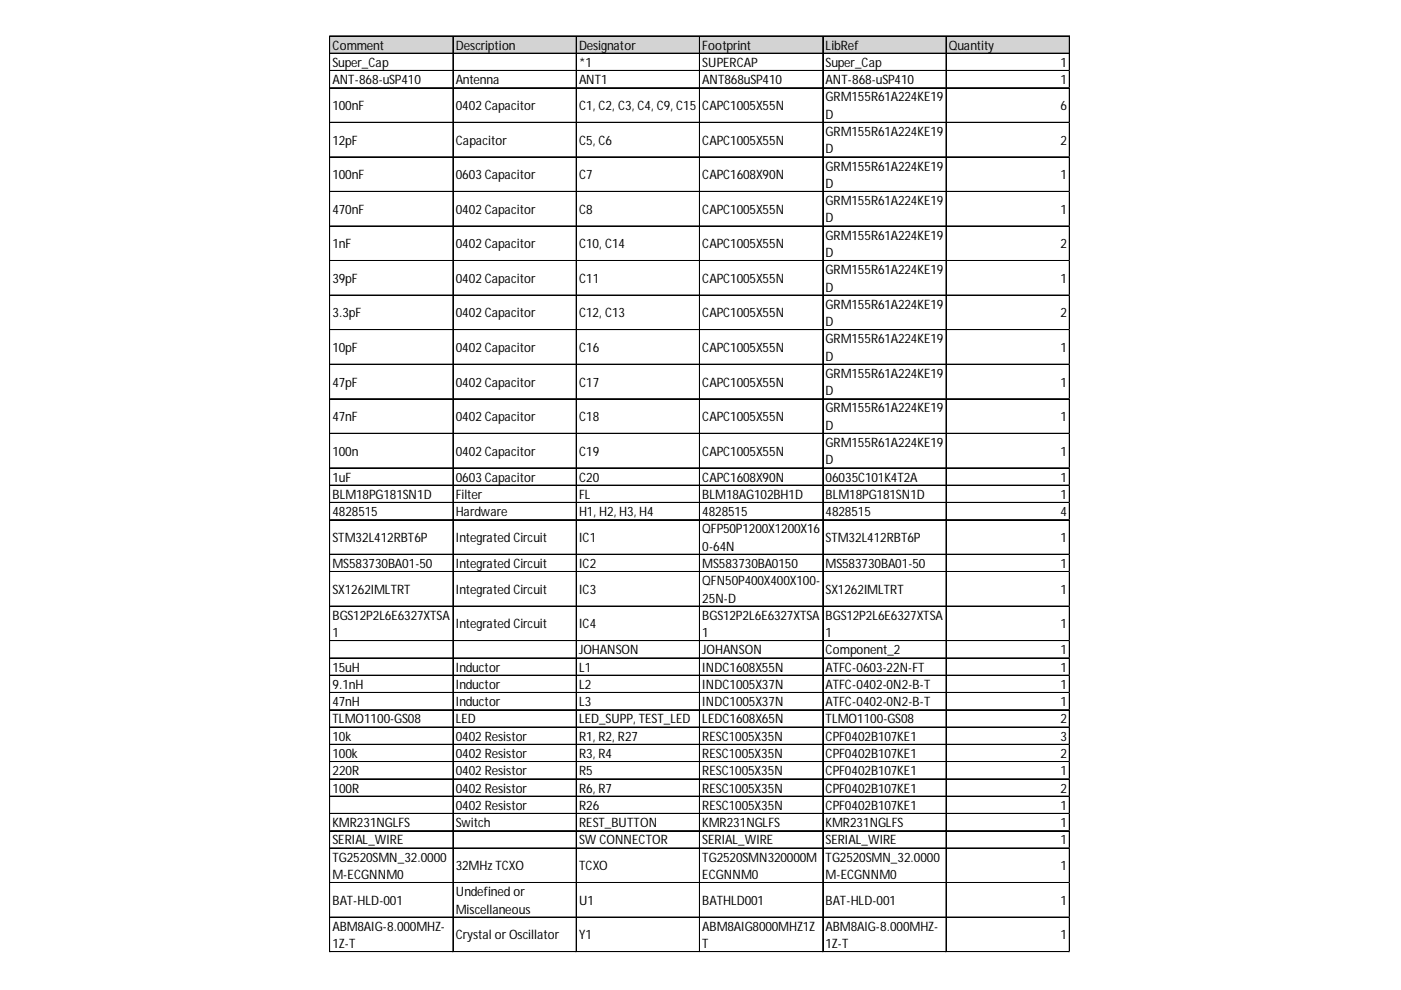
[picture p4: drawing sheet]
<svg xmlns="http://www.w3.org/2000/svg" width="297mm" height="210mm" viewBox="0 0 297 210" stroke-linecap="round" stroke-linejoin="round" font-family="sans-serif">
<defs><g id="words">
<g font-size="2.7">
<text x="70.5" y="10.5">Comment</text>
<text x="96.6" y="10.5">Description</text>
<text x="122.8" y="10.5">Designator</text>
<text x="148.9" y="10.5">Footprint</text>
<text x="175" y="10.5">LibRef</text>
<text x="201.2" y="10.5">Quantity</text>
<text x="70.5" y="14.2">Super_Cap</text>
<text x="70.5" y="17.9">ANT-868-uSP410</text>
<text x="96.6" y="17.9">Antenna</text>
<text x="122.8" y="14.2">*1</text>
<text x="122.8" y="17.9">ANT1</text>
<text x="148.9" y="14.2">SUPERCAP</text>
<text x="148.9" y="17.9">ANT868uSP410</text>
<text x="175" y="14.2">Super_Cap</text>
<text x="175" y="17.9">ANT-868-uSP410</text>
<text x="224.9" y="14.2">1</text>
<text x="224.9" y="17.9">1</text>
<text x="70.5" y="23.3">100nF</text>
<text x="96.6" y="23.3">0402 Capacitor</text>
<text x="122.8" y="23.3">C1, C2, C3, C4, C9, C15</text>
<text x="148.9" y="23.3">CAPC1005X55N</text>
<text x="175" y="21.5">GRM155R61A224KE19</text>
<text x="224.9" y="23.3">6</text>
<text x="175" y="25.2">D</text>
<text x="175" y="28.8">GRM155R61A224KE19</text>
<text x="70.5" y="30.7">12pF</text>
<text x="96.6" y="30.7">Capacitor</text>
<text x="122.8" y="30.7">C5, C6</text>
<text x="148.9" y="30.7">CAPC1005X55N</text>
<text x="175" y="32.5">D</text>
<text x="224.9" y="30.7">2</text>
<text x="70.5" y="38">100nF</text>
<text x="96.6" y="38">0603 Capacitor</text>
<text x="122.8" y="38">C7</text>
<text x="148.9" y="38">CAPC1608X90N</text>
<text x="175" y="36.2">GRM155R61A224KE19</text>
<text x="175" y="39.8">D</text>
<text x="224.9" y="38">1</text>
<text x="70.5" y="45.3">470nF</text>
<text x="96.6" y="45.3">0402 Capacitor</text>
<text x="122.8" y="45.3">C8</text>
<text x="148.9" y="45.3">CAPC1005X55N</text>
<text x="175" y="43.5">GRM155R61A224KE19</text>
<text x="175" y="47.2">D</text>
<text x="224.9" y="45.3">1</text>
<text x="70.5" y="52.7">1nF</text>
<text x="96.6" y="52.7">0402 Capacitor</text>
<text x="122.8" y="52.7">C10, C14</text>
<text x="148.9" y="52.7">CAPC1005X55N</text>
<text x="175" y="50.8">GRM155R61A224KE19</text>
<text x="224.9" y="52.7">2</text>
<text x="70.5" y="60">39pF</text>
<text x="96.6" y="60">0402 Capacitor</text>
<text x="122.8" y="60">C11</text>
<text x="148.9" y="60">CAPC1005X55N</text>
<text x="175" y="54.5">D</text>
<text x="175" y="58.1">GRM155R61A224KE19</text>
<text x="224.9" y="60">1</text>
<text x="175" y="61.8">D</text>
<text x="175" y="65.5">GRM155R61A224KE19</text>
<text x="70.5" y="67.3">3.3pF</text>
<text x="96.6" y="67.3">0402 Capacitor</text>
<text x="122.8" y="67.3">C12, C13</text>
<text x="148.9" y="67.3">CAPC1005X55N</text>
<text x="175" y="69.1">D</text>
<text x="224.9" y="67.3">2</text>
<text x="70.5" y="74.6">10pF</text>
<text x="96.6" y="74.6">0402 Capacitor</text>
<text x="122.8" y="74.6">C16</text>
<text x="148.9" y="74.6">CAPC1005X55N</text>
<text x="175" y="72.8">GRM155R61A224KE19</text>
<text x="175" y="76.5">D</text>
<text x="224.9" y="74.6">1</text>
<text x="70.5" y="82">47pF</text>
<text x="96.6" y="82">0402 Capacitor</text>
<text x="122.8" y="82">C17</text>
<text x="148.9" y="82">CAPC1005X55N</text>
<text x="175" y="80.1">GRM155R61A224KE19</text>
<text x="175" y="83.8">D</text>
<text x="224.9" y="82">1</text>
<text x="70.5" y="89.3">47nF</text>
<text x="96.6" y="89.3">0402 Capacitor</text>
<text x="122.8" y="89.3">C18</text>
<text x="148.9" y="89.3">CAPC1005X55N</text>
<text x="175" y="87.5">GRM155R61A224KE19</text>
<text x="224.9" y="89.3">1</text>
<text x="175" y="91.1">D</text>
<text x="175" y="94.8">GRM155R61A224KE19</text>
<text x="70.5" y="96.6">100n</text>
<text x="96.6" y="96.6">0402 Capacitor</text>
<text x="122.8" y="96.6">C19</text>
<text x="148.9" y="96.6">CAPC1005X55N</text>
<text x="175" y="98.4">D</text>
<text x="224.9" y="96.6">1</text>
<text x="70.5" y="102.1">1uF</text>
<text x="70.5" y="105.8">BLM18PG181SN1D</text>
<text x="96.6" y="102.1">0603 Capacitor</text>
<text x="96.6" y="105.8">Filter</text>
<text x="122.8" y="102.1">C20</text>
<text x="122.8" y="105.8">FL</text>
<text x="148.9" y="102.1">CAPC1608X90N</text>
<text x="148.9" y="105.8">BLM18AG102BH1D</text>
<text x="175" y="102.1">06035C101K4T2A</text>
<text x="175" y="105.8">BLM18PG181SN1D</text>
<text x="224.9" y="102.1">1</text>
<text x="224.9" y="105.8">1</text>
<text x="70.5" y="109.4">4828515</text>
<text x="96.6" y="109.4">Hardware</text>
<text x="122.8" y="109.4">H1, H2, H3, H4</text>
<text x="148.9" y="109.4">4828515</text>
<text x="148.9" y="113.1">QFP50P1200X1200X16</text>
<text x="175" y="109.4">4828515</text>
<text x="224.9" y="109.4">4</text>
<text x="70.5" y="114.9">STM32L412RBT6P</text>
<text x="96.6" y="114.9">Integrated Circuit</text>
<text x="122.8" y="114.9">IC1</text>
<text x="148.9" y="116.8">0-64N</text>
<text x="175" y="114.9">STM32L412RBT6P</text>
<text x="224.9" y="114.9">1</text>
<text x="70.5" y="120.4">MS583730BA01-50</text>
<text x="70.5" y="125.9">SX1262IMLTRT</text>
<text x="96.6" y="120.4">Integrated Circuit</text>
<text x="96.6" y="125.9">Integrated Circuit</text>
<text x="122.8" y="120.4">IC2</text>
<text x="122.8" y="125.9">IC3</text>
<text x="148.9" y="120.4">MS583730BA0150</text>
<text x="148.9" y="124.1">QFN50P400X400X100-</text>
<text x="175" y="120.4">MS583730BA01-50</text>
<text x="175" y="125.9">SX1262IMLTRT</text>
<text x="224.9" y="120.4">1</text>
<text x="224.9" y="125.9">1</text>
<text x="70.5" y="131.4">BGS12P2L6E6327XTSA</text>
<text x="148.9" y="127.8">25N-D</text>
<text x="148.9" y="131.4">BGS12P2L6E6327XTSA</text>
<text x="175" y="131.4">BGS12P2L6E6327XTSA</text>
<text x="70.5" y="135.1">1</text>
<text x="96.6" y="133.2">Integrated Circuit</text>
<text x="122.8" y="133.2">IC4</text>
<text x="148.9" y="135.1">1</text>
<text x="175" y="135.1">1</text>
<text x="224.9" y="133.2">1</text>
<text x="70.5" y="142.4">15uH</text>
<text x="96.6" y="142.4">Inductor</text>
<text x="122.8" y="138.7">JOHANSON</text>
<text x="122.8" y="142.4">L1</text>
<text x="148.9" y="138.7">JOHANSON</text>
<text x="148.9" y="142.4">INDC1608X55N</text>
<text x="175" y="138.7">Component_2</text>
<text x="175" y="142.4">ATFC-0603-22N-FT</text>
<text x="224.9" y="138.7">1</text>
<text x="224.9" y="142.4">1</text>
<text x="70.5" y="146.1">9.1nH</text>
<text x="70.5" y="149.7">47nH</text>
<text x="96.6" y="146.1">Inductor</text>
<text x="96.6" y="149.7">Inductor</text>
<text x="122.8" y="146.1">L2</text>
<text x="122.8" y="149.7">L3</text>
<text x="148.9" y="146.1">INDC1005X37N</text>
<text x="148.9" y="149.7">INDC1005X37N</text>
<text x="175" y="146.1">ATFC-0402-0N2-B-T</text>
<text x="175" y="149.7">ATFC-0402-0N2-B-T</text>
<text x="224.9" y="146.1">1</text>
<text x="224.9" y="149.7">1</text>
<text x="70.5" y="153.4">TLMO1100-GS08</text>
<text x="96.6" y="153.4">LED</text>
<text x="122.8" y="153.4">LED_SUPP, TEST_LED</text>
<text x="148.9" y="153.4">LEDC1608X65N</text>
<text x="175" y="153.4">TLMO1100-GS08</text>
<text x="224.9" y="153.4">2</text>
<text x="70.5" y="157.1">10k</text>
<text x="70.5" y="160.7">100k</text>
<text x="96.6" y="157.1">0402 Resistor</text>
<text x="96.6" y="160.7">0402 Resistor</text>
<text x="122.8" y="157.1">R1, R2, R27</text>
<text x="122.8" y="160.7">R3, R4</text>
<text x="148.9" y="157.1">RESC1005X35N</text>
<text x="148.9" y="160.7">RESC1005X35N</text>
<text x="175" y="157.1">CPF0402B107KE1</text>
<text x="175" y="160.7">CPF0402B107KE1</text>
<text x="224.9" y="157.1">3</text>
<text x="224.9" y="160.7">2</text>
<text x="70.5" y="164.4">220R</text>
<text x="96.6" y="164.4">0402 Resistor</text>
<text x="122.8" y="164.4">R5</text>
<text x="148.9" y="164.4">RESC1005X35N</text>
<text x="175" y="164.4">CPF0402B107KE1</text>
<text x="224.9" y="164.4">1</text>
<text x="70.5" y="168">100R</text>
<text x="96.6" y="168">0402 Resistor</text>
<text x="96.6" y="171.7">0402 Resistor</text>
<text x="122.8" y="168">R6, R7</text>
<text x="122.8" y="171.7">R26</text>
<text x="148.9" y="168">RESC1005X35N</text>
<text x="148.9" y="171.7">RESC1005X35N</text>
<text x="175" y="168">CPF0402B107KE1</text>
<text x="175" y="171.7">CPF0402B107KE1</text>
<text x="224.9" y="168">2</text>
<text x="224.9" y="171.7">1</text>
<text x="70.5" y="175.4">KMR231NGLFS</text>
<text x="70.5" y="179">SERIAL_WIRE</text>
<text x="96.6" y="175.4">Switch</text>
<text x="122.8" y="175.4">REST_BUTTON</text>
<text x="122.8" y="179">SW CONNECTOR</text>
<text x="148.9" y="175.4">KMR231NGLFS</text>
<text x="148.9" y="179">SERIAL_WIRE</text>
<text x="175" y="175.4">KMR231NGLFS</text>
<text x="175" y="179">SERIAL_WIRE</text>
<text x="224.9" y="175.4">1</text>
<text x="224.9" y="179">1</text>
<text x="70.5" y="182.7">TG2520SMN_32.0000</text>
<text x="96.6" y="184.5">32MHz TCXO</text>
<text x="122.8" y="184.5">TCXO</text>
<text x="148.9" y="182.7">TG2520SMN320000M</text>
<text x="175" y="182.7">TG2520SMN_32.0000</text>
<text x="224.9" y="184.5">1</text>
<text x="70.5" y="186.4">M-ECGNNM0</text>
<text x="70.5" y="191.9">BAT-HLD-001</text>
<text x="96.6" y="190">Undefined or</text>
<text x="122.8" y="191.9">U1</text>
<text x="148.9" y="186.4">ECGNNM0</text>
<text x="148.9" y="191.9">BATHLD001</text>
<text x="175" y="186.4">M-ECGNNM0</text>
<text x="175" y="191.9">BAT-HLD-001</text>
<text x="224.9" y="191.9">1</text>
<text x="70.5" y="197.4">ABM8AIG-8.000MHZ-</text>
<text x="96.6" y="193.7">Miscellaneous</text>
<text x="148.9" y="197.4">ABM8AIG8000MHZ1Z</text>
<text x="175" y="197.4">ABM8AIG-8.000MHZ-</text>
<text x="70.5" y="201">1Z-T</text>
<text x="96.6" y="199.2">Crystal or Oscillator</text>
<text x="122.8" y="199.2">Y1</text>
<text x="148.9" y="201">T</text>
<text x="175" y="201">1Z-T</text>
<text x="224.9" y="199.2">1</text>
</g>
</g></defs>
<path d="M70 7.7h156.9v3.7h-156.9z" fill="#d3d3d3"/>
<g fill="none" stroke="#000" stroke-width=".21">
<path d="M69.9 7.6v194.3M70 7.6v194.3M70 7.6h156.9M70 7.7h156.9M70 11.3h156.9M70 14.9h156.9M70 15h156.9M70 18.6h156.9M70 18.7h156.9M96 7.8v194.1M96.1 7.8v194.1M122.2 7.8v194.1"/>
<path d="M148.3 7.8v194.1M148.4 7.8v194.1M174.4 7.8v194.1M174.5 7.8v194.1M200.6 7.8v194.1M226.7 7.8v194.1M226.8 7.8v194.1M70 25.9h156.9M70 26h156.9M70 33.2h156.9M70 33.3h156.9M70 40.6h156.9"/>
<path d="M70 40.7h156.9M70 47.9h156.9M70 48h156.9M70 55.2h156.9M70 55.3h156.9M70 62.6h156.9M70 69.9h156.9M70 70h156.9M70 77.2h156.9M70 77.3h156.9M70 84.5h156.9M70 84.6h156.9"/>
<path d="M70 91.9h156.9M70 99.2h156.9M70 99.3h156.9M70 102.8h156.9M70 102.9h156.9M70 106.5h156.9M70 106.6h156.9M70 110.2h156.9M70 110.3h156.9M70 117.5h156.9M70 117.6h156.9M70 121.2h156.9"/>
<path d="M70 128.5h156.9M70 128.6h156.9M70 135.8h156.9M70 135.9h156.9M70 139.5h156.9M70 139.6h156.9M70 143.1h156.9M70 143.2h156.9M70 146.8h156.9M70 146.9h156.9M70 150.5h156.9M70 154.1h156.9"/>
<path d="M70 154.2h156.9M70 157.8h156.9M70 157.9h156.9M70 161.5h156.9M70 165.1h156.9M70 165.2h156.9M70 168.8h156.9M70 168.9h156.9M70 172.5h156.9M70 176.1h156.9M70 176.2h156.9M70 179.8h156.9"/>
<path d="M70 179.9h156.9M70 187.1h156.9M70 187.2h156.9M70 194.4h156.9M70 194.5h156.9M70 201.8h156.9"/>
</g>
<path d="M69.9 201.9v.1" fill="none" stroke="#e0e0e0" stroke-width=".21"/>
<path d="M69.9 201.9l.1 .1z" fill="#e0e0e0"/>
<path d="M96 201.9v.1" fill="none" stroke="#e0e0e0" stroke-width=".21"/>
<path d="M96 201.9l.2 .1z" fill="#e0e0e0"/>
<path d="M122.2 201.9v.1" fill="none" stroke="#e0e0e0" stroke-width=".21"/>
<path d="M122.2 201.9l.1 .1z" fill="#e0e0e0"/>
<path d="M148.3 201.9v.1" fill="none" stroke="#e0e0e0" stroke-width=".21"/>
<path d="M148.3 201.9l.1 .1z" fill="#e0e0e0"/>
<path d="M174.4 201.9v.1" fill="none" stroke="#e0e0e0" stroke-width=".21"/>
<path d="M174.4 201.9l.2 .1z" fill="#e0e0e0"/>
<path d="M200.6 201.9v.1" fill="none" stroke="#e0e0e0" stroke-width=".21"/>
<path d="M200.6 201.9l.1 .1z" fill="#e0e0e0"/>
<path d="M226.7 201.9v.1" fill="none" stroke="#e0e0e0" stroke-width=".21"/>
<path d="M226.7 201.9l.2 .1z" fill="#e0e0e0"/>
<path d="M226.9 14.9h.1" fill="none" stroke="#e0e0e0" stroke-width=".21"/>
<path d="M226.9 14.9v.2z" fill="#e0e0e0"/>
<path d="M226.9 18.6h.1" fill="none" stroke="#e0e0e0" stroke-width=".21"/>
<path d="M226.9 18.6v.1z" fill="#e0e0e0"/>
<path d="M226.9 25.9h.1" fill="none" stroke="#e0e0e0" stroke-width=".21"/>
<path d="M226.9 25.9v.2z" fill="#e0e0e0"/>
<path d="M226.9 33.2h.1" fill="none" stroke="#e0e0e0" stroke-width=".21"/>
<path d="M226.9 33.2v.2z" fill="#e0e0e0"/>
<path d="M226.9 40.6h.1" fill="none" stroke="#e0e0e0" stroke-width=".21"/>
<path d="M226.9 40.6v.1z" fill="#e0e0e0"/>
<path d="M226.9 47.9h.1" fill="none" stroke="#e0e0e0" stroke-width=".21"/>
<path d="M226.9 47.9v.2z" fill="#e0e0e0"/>
<path d="M226.9 55.2h.1" fill="none" stroke="#e0e0e0" stroke-width=".21"/>
<path d="M226.9 55.2v.2z" fill="#e0e0e0"/>
<path d="M226.9 62.6h.1" fill="none" stroke="#e0e0e0" stroke-width=".21"/>
<path d="M226.9 62.6v.1z" fill="#e0e0e0"/>
<path d="M226.9 69.9h.1" fill="none" stroke="#e0e0e0" stroke-width=".21"/>
<path d="M226.9 69.9v.1z" fill="#e0e0e0"/>
<path d="M226.9 77.2h.1" fill="none" stroke="#e0e0e0" stroke-width=".21"/>
<path d="M226.9 77.2v.2z" fill="#e0e0e0"/>
<path d="M226.9 84.5h.1" fill="none" stroke="#e0e0e0" stroke-width=".21"/>
<path d="M226.9 84.5v.2z" fill="#e0e0e0"/>
<path d="M226.9 91.9h.1" fill="none" stroke="#e0e0e0" stroke-width=".21"/>
<path d="M226.9 91.9v.1z" fill="#e0e0e0"/>
<path d="M226.9 99.2h.1" fill="none" stroke="#e0e0e0" stroke-width=".21"/>
<path d="M226.9 99.2v.1z" fill="#e0e0e0"/>
<path d="M226.9 102.8h.1" fill="none" stroke="#e0e0e0" stroke-width=".21"/>
<path d="M226.9 102.8v.2z" fill="#e0e0e0"/>
<path d="M226.9 106.5h.1" fill="none" stroke="#e0e0e0" stroke-width=".21"/>
<path d="M226.9 106.5v.2z" fill="#e0e0e0"/>
<path d="M226.9 110.2h.1" fill="none" stroke="#e0e0e0" stroke-width=".21"/>
<path d="M226.9 110.2v.1z" fill="#e0e0e0"/>
<path d="M226.9 117.5h.1" fill="none" stroke="#e0e0e0" stroke-width=".21"/>
<path d="M226.9 117.5v.2z" fill="#e0e0e0"/>
<path d="M226.9 121.2h.1" fill="none" stroke="#e0e0e0" stroke-width=".21"/>
<path d="M226.9 121.2v.1z" fill="#e0e0e0"/>
<path d="M226.9 128.5h.1" fill="none" stroke="#e0e0e0" stroke-width=".21"/>
<path d="M226.9 128.5v.1z" fill="#e0e0e0"/>
<path d="M226.9 135.8h.1" fill="none" stroke="#e0e0e0" stroke-width=".21"/>
<path d="M226.9 135.8v.2z" fill="#e0e0e0"/>
<path d="M226.9 139.5h.1" fill="none" stroke="#e0e0e0" stroke-width=".21"/>
<path d="M226.9 139.5v.1z" fill="#e0e0e0"/>
<path d="M226.9 143.1h.1" fill="none" stroke="#e0e0e0" stroke-width=".21"/>
<path d="M226.9 143.1v.2z" fill="#e0e0e0"/>
<path d="M226.9 146.8h.1" fill="none" stroke="#e0e0e0" stroke-width=".21"/>
<path d="M226.9 146.8v.2z" fill="#e0e0e0"/>
<path d="M226.9 150.5h.1" fill="none" stroke="#e0e0e0" stroke-width=".21"/>
<path d="M226.9 150.5v.1z" fill="#e0e0e0"/>
<path d="M226.9 154.1h.1" fill="none" stroke="#e0e0e0" stroke-width=".21"/>
<path d="M226.9 154.1v.2z" fill="#e0e0e0"/>
<path d="M226.9 157.8h.1" fill="none" stroke="#e0e0e0" stroke-width=".21"/>
<path d="M226.9 157.8v.2z" fill="#e0e0e0"/>
<path d="M226.9 161.5h.1" fill="none" stroke="#e0e0e0" stroke-width=".21"/>
<path d="M226.9 161.5v.1z" fill="#e0e0e0"/>
<path d="M226.9 165.1h.1" fill="none" stroke="#e0e0e0" stroke-width=".21"/>
<path d="M226.9 165.1v.2z" fill="#e0e0e0"/>
<path d="M226.9 168.8h.1" fill="none" stroke="#e0e0e0" stroke-width=".21"/>
<path d="M226.9 168.8v.1z" fill="#e0e0e0"/>
<path d="M226.9 172.5h.1" fill="none" stroke="#e0e0e0" stroke-width=".21"/>
<path d="M226.9 172.5v.1z" fill="#e0e0e0"/>
<path d="M226.9 176.1h.1" fill="none" stroke="#e0e0e0" stroke-width=".21"/>
<path d="M226.9 176.1v.2z" fill="#e0e0e0"/>
<path d="M226.9 179.8h.1" fill="none" stroke="#e0e0e0" stroke-width=".21"/>
<path d="M226.9 179.8v.1z" fill="#e0e0e0"/>
<path d="M226.9 187.1h.1" fill="none" stroke="#e0e0e0" stroke-width=".21"/>
<path d="M226.9 187.1v.2z" fill="#e0e0e0"/>
<path d="M226.9 194.4h.1" fill="none" stroke="#e0e0e0" stroke-width=".21"/>
<path d="M226.9 194.4v.2z" fill="#e0e0e0"/>
<path d="M226.9 201.8h.1" fill="none" stroke="#e0e0e0" stroke-width=".21"/>
<path d="M226.9 201.8v.1z" fill="#e0e0e0"/>
<use href="#words"/>
</svg>
